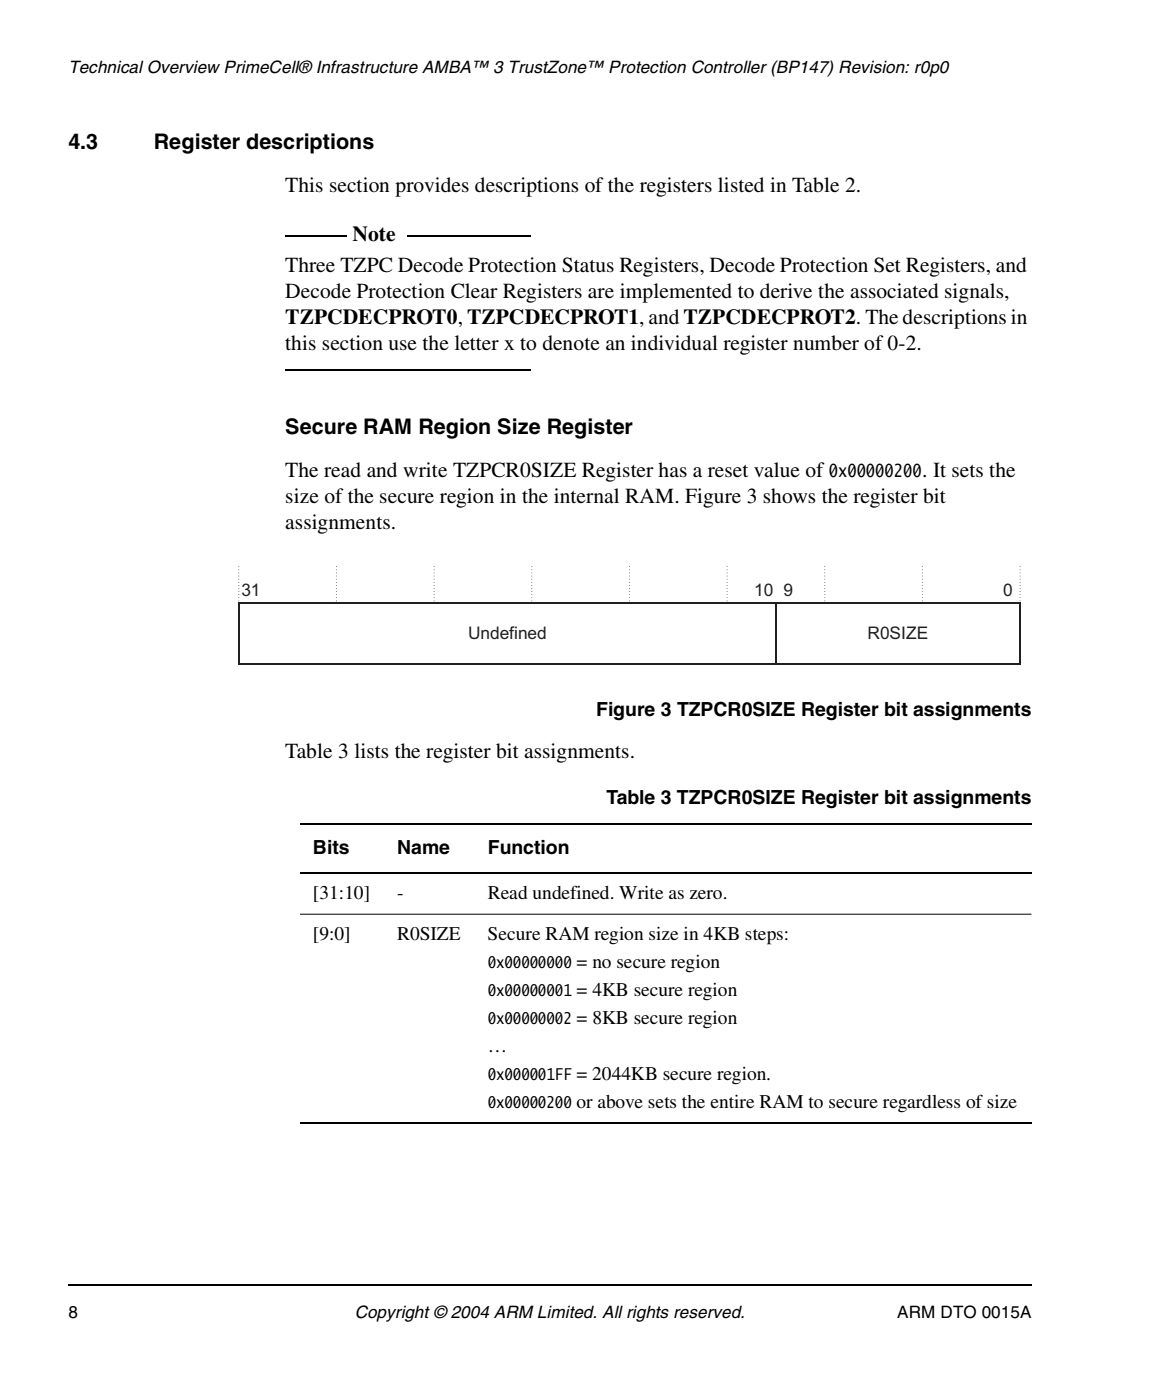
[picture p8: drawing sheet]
<svg xmlns="http://www.w3.org/2000/svg" width="190mm" height="229mm" viewBox="0 0 190 229" stroke-linecap="round" stroke-linejoin="round" font-family="sans-serif">
<defs><g id="words">
<g font-size="3.5">
<text x="11.2" y="24.4">4.3</text>
<text x="25.1" y="24.4">Register descriptions</text>
<text x="46.7" y="31.4">This section provides descriptions of the registers listed in Table 2.</text>
<text x="57.7" y="39.4">Note</text>
<text x="46.7" y="44.5">Three TZPC Decode Protection Status Registers, Decode Protection Set Registers, and</text>
<text x="46.7" y="48.7">Decode Protection Clear Registers are implemented to derive the associated signals,</text>
<text x="46.7" y="52.9">TZPCDECPROT0, TZPCDECPROT1, and TZPCDECPROT2. The descriptions in</text>
<text x="46.7" y="57.2">this section use the letter x to denote an individual register number of 0-2.</text>
<text x="46.7" y="70.9">Secure RAM Region Size Register</text>
<text x="46.7" y="82.2">size of the secure region in the internal RAM. Figure 3 shows the register bit</text>
<text x="46.7" y="78">The read and write TZPCR0SIZE Register has a reset value of</text>
<text x="150.8" y="78">. It sets the</text>
<text x="46.7" y="86.5">assignments.</text>
<text x="46.7" y="124">Table 3 lists the register bit assignments.</text>
</g>
<g font-size="3.2">
<text x="97.5" y="117">Figure 3 TZPCR0SIZE Register bit assignments</text>
<text x="99.2" y="131.5">Table 3 TZPCR0SIZE Register bit assignments</text>
<text x="51.2" y="139.6">Bits</text>
<text x="64.9" y="139.6">Name</text>
<text x="79.8" y="139.6">Function</text>
<text x="51.2" y="147.1">[31:10]</text>
<text x="64.9" y="147.1">-</text>
<text x="79.8" y="147.1">Read undefined. Write as zero.</text>
<text x="51.2" y="153.7">[9:0]</text>
<text x="64.9" y="153.7">R0SIZE</text>
<text x="79.7" y="153.7">Secure RAM region size in 4KB steps:</text>
<text x="94.3" y="158.3">= no secure region</text>
<text x="94.3" y="162.9">= 4KB secure region</text>
<text x="94.3" y="167.5">= 8KB secure region</text>
<text x="79.8" y="172.1">…</text>
<text x="94.3" y="176.7">= 2044KB secure region.</text>
<text x="94.3" y="181.3">or above sets the entire RAM to secure regardless of size</text>
</g>
<text font-size="3" x="135.6" y="78">0x00000200</text>
<g font-size="2.8">
<text x="11.2" y="11.9">Technical Overview PrimeCell® Infrastructure AMBA™ 3 TrustZone™ Protection Controller (BP147) Revision: r0p0</text>
<text x="11.2" y="215.5">8</text>
<text x="58" y="215.5">Copyright ©2004 ARM Limited. All rights reserved.</text>
<text x="146.7" y="215.5">ARM DTO 0015A</text>
</g>
<g font-size="2.8" fill="#231f20">
<text x="39.5" y="97.5">31</text>
<text x="123.3" y="97.5">10</text>
<text x="128.1" y="97.5">9</text>
<text x="164" y="97.5">0</text>
<text x="76.6" y="104.5">Undefined</text>
<text x="141.9" y="104.5">R0SIZE</text>
</g>
<g font-size="2.7">
<text x="79.8" y="158.3">0x00000000</text>
<text x="79.8" y="162.9">0x00000001</text>
<text x="79.8" y="167.5">0x00000002</text>
<text x="79.8" y="176.7">0x000001FF</text>
<text x="79.8" y="181.3">0x00000200</text>
</g>
</g></defs>
<path d="M11.1 210l.1 .2zM168.7 210v.2z" fill="#000"/>
<path d="M11.2 210.1h157.5" fill="none" stroke="#000" stroke-width=".17"/>
<path d="M46.7 36.1h122v6h-122z" fill="#fff"/>
<path d="M46.6 38.5l.1 .2zM56.7 38.5l.1 .2zM66.6 38.5l.1 .2zM86.7 38.5v.2z" fill="#000"/>
<path d="M46.7 38.6h10M66.7 38.6h20" fill="none" stroke="#000" stroke-width=".17"/>
<path d="M46.7 59.8h122v2.5h-122z" fill="#fff"/>
<path d="M46.6 60.5l.1 .1zM86.7 60.5v.1z" fill="#000"/>
<path d="M46.7 60.6h40" fill="none" stroke="#000" stroke-width=".17"/>
<path d="M37.8 91.6h130.5v18.3h-130.5z" fill="#fff"/>
<g fill="#fff">
<path d="M39 98.6h87.9v10.1h-87.9z" fill-rule="evenodd"/>
<path d="M126.9 98.6h39.9v10.1h-39.9z" fill-rule="evenodd"/>
</g>
<path d="M38.9 98.5h.3v.2h-.3z" fill-rule="evenodd" fill="#231f20"/>
<path d="M39.2 98.6h127.5" fill="none" stroke="#231f20" stroke-width=".25"/>
<path d="M166.7 98.5h.2v.2h-.2z" fill-rule="evenodd" fill="#231f20"/>
<path d="M166.8 98.7v9.8" fill="none" stroke="#231f20" stroke-width=".25"/>
<path d="M166.7 108.5h.2v.3h-.2z" fill-rule="evenodd" fill="#231f20"/>
<path d="M39.2 108.7h127.5" fill="none" stroke="#231f20" stroke-width=".25"/>
<path d="M38.9 108.5h.3v.3h-.3z" fill-rule="evenodd" fill="#231f20"/>
<path d="M39 98.7v9.8M126.9 98.6v10.1" fill="none" stroke="#231f20" stroke-width=".25"/>
<g fill="none" stroke="#231f20" stroke-width=".16">
<path d="M39 92.6v.1M39 93.1v.1M39 93.7h.1M39 94.2h.1M39 94.7v.1M39 95.2v.1M39 95.7v.1M39 96.2v.1M39 96.7v.1M39 97.2v.1M39 97.7v.1M39 98.2v.1"/>
<path d="M55 92.6v.1M55 93.1v.1M55 93.7h.1M55 94.2h.1M55 94.7v.1M55 95.2v.1M55 95.7v.1M55 96.2v.1M55 96.7v.1M55 97.2v.1M55 97.7v.1M55 98.2v.1"/>
<path d="M71 92.6v.1M71 93.1v.1M71 93.7h.1M71 94.2h.1M71 94.7v.1M71 95.2v.1M71 95.7v.1M71 96.2v.1M71 96.7v.1M71 97.2v.1M71 97.7v.1M71 98.2v.1"/>
<path d="M87 92.6v.1M87 93.1v.1M87 93.7h.1M87 94.2h.1M87 94.7v.1M87 95.2v.1M87 95.7v.1M87 96.2v.1M87 96.7v.1M87 97.2v.1M87 97.7v.1M87 98.2v.1"/>
<path d="M102.9 92.6v.1M102.9 93.1v.1M102.9 93.7h.1M102.9 94.2h.1M102.9 94.7v.1M102.9 95.2v.1M102.9 95.7v.1M102.9 96.2v.1M102.9 96.7v.1M102.9 97.2v.1M102.9 97.7v.1M102.9 98.2v.1"/>
<path d="M118.9 92.6v.1M118.9 93.1v.1M118.9 93.7h.1M118.9 94.2h.1M118.9 94.7v.1M118.9 95.2v.1M118.9 95.7v.1M118.9 96.2v.1M118.9 96.7v.1M118.9 97.2v.1M118.9 97.7v.1M118.9 98.2v.1"/>
<path d="M134.9 92.6v.1M134.9 93.1v.1M134.9 93.7h.1M134.9 94.2h.1M134.9 94.7v.1M134.9 95.2v.1M134.9 95.7v.1M134.9 96.2v.1M134.9 96.7v.1M134.9 97.2v.1M134.9 97.7v.1M134.9 98.2v.1"/>
<path d="M150.8 92.6v.1M150.8 93.1v.1M150.8 93.7h.1M150.8 94.2h.1M150.8 94.7v.1M150.8 95.2v.1M150.8 95.7v.1M150.8 96.2v.1M150.8 96.7v.1M150.8 97.2v.1M150.8 97.7v.1M150.8 98.2v.1"/>
<path d="M166.8 92.6v.1M166.8 93.1v.1M166.8 93.7h.1M166.8 94.2h.1M166.8 94.7v.1M166.8 95.2v.1M166.8 95.7v.1M166.8 96.2v.1M166.8 96.7v.1M166.8 97.2v.1M166.8 97.7v.1M166.8 98.2v.1"/>
</g>
<path d="M49.1 134.7h119.6M49.1 142.8h119.6M49.1 183.7h119.6" fill="none" stroke="#000" stroke-width=".17"/>
<path d="M49.1 149.5h119.6" fill="none" stroke="#000" stroke-width=".16"/>
<use href="#words"/>
</svg>
